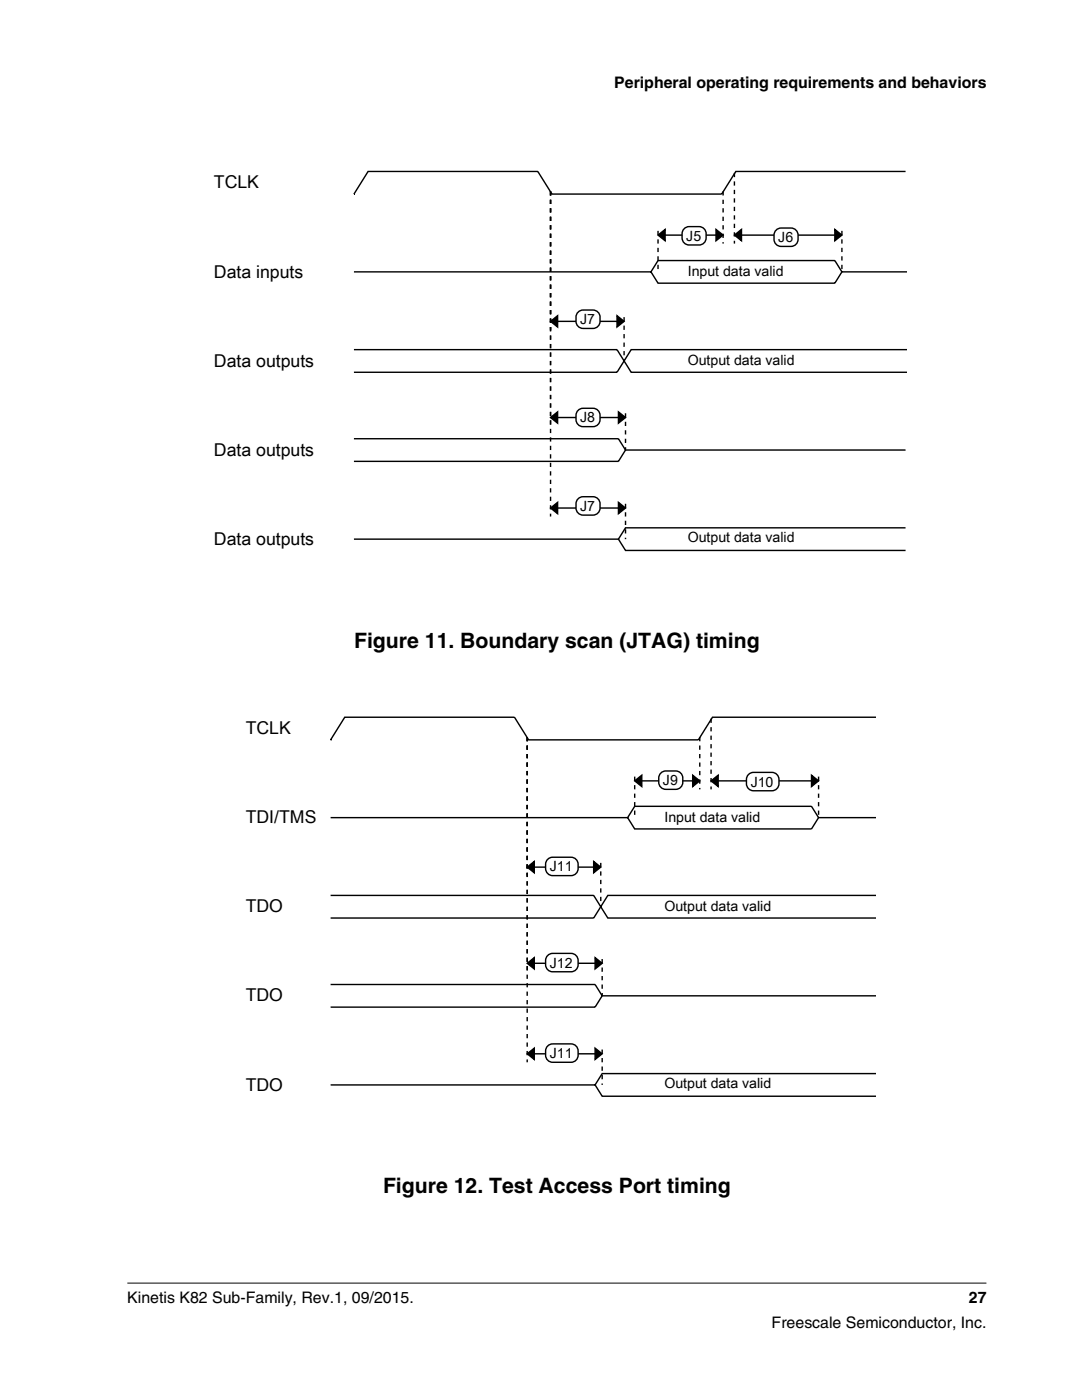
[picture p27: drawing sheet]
<svg xmlns="http://www.w3.org/2000/svg" width="216mm" height="279mm" viewBox="0 0 216 279" stroke-linecap="round" stroke-linejoin="round" font-family="sans-serif">
<defs><g id="words">
<g font-size="4.2">
<text x="70.7" y="129.2">Figure 11. Boundary scan (JTAG) timing</text>
<text x="76.4" y="238.1">Figure 12. Test Access Port timing</text>
</g>
<g font-size="3.5">
<text x="42.7" y="37.6">TCLK</text>
<text x="42.7" y="55.4">Data inputs</text>
<text x="42.7" y="73.2">Data outputs</text>
<text x="42.7" y="90.9">Data outputs</text>
<text x="42.7" y="108.7">Data outputs</text>
<text x="49" y="146.5">TCLK</text>
<text x="49" y="164.3">TDI/TMS</text>
<text x="49" y="182.1">TDO</text>
<text x="49" y="199.9">TDO</text>
<text x="49" y="217.6">TDO</text>
</g>
<g font-size="3.2">
<text x="122.6" y="17.5">Peripheral operating requirements and behaviors</text>
<text x="25.4" y="260">Kinetis K82 Sub-Family, Rev.1, 09/2015.</text>
<text x="193.3" y="260">27</text>
<text x="154" y="265">Freescale Semiconductor, Inc.</text>
</g>
<g font-size="2.8">
<text x="136.9" y="48">J5</text>
<text x="155.3" y="48.3">J6</text>
<text x="137.2" y="55.1">Input data valid</text>
<text x="115.8" y="64.7">J7</text>
<text x="137.2" y="72.9">Output data valid</text>
<text x="115.8" y="84.3">J8</text>
<text x="115.8" y="102">J7</text>
<text x="137.2" y="108.2">Output data valid</text>
<text x="132.3" y="156.7">J9</text>
<text x="149.8" y="157">J10</text>
<text x="132.6" y="164">Input data valid</text>
<text x="109.7" y="173.9">J11</text>
<text x="132.6" y="181.8">Output data valid</text>
<text x="109.7" y="193.1">J12</text>
<text x="109.7" y="211.2">J11</text>
<text x="132.6" y="217.1">Output data valid</text>
</g>
</g></defs>
<g fill="none" stroke="#000" stroke-width=".28">
<path d="M70.6 38.7h.1M180.7 34.2h-33.9l-2.8 4.5h-33.9l-2.8-4.5h-33.9l-2.8 4.5M70.6 54.3h59.3M129.9 54.3l1.4 2.2h35.3l1.4-2.2h13M129.9 54.3l1.4-2.3h35.3l1.4 2.3M131.3 46.9l1.4-1.1v2.2zM131.3 46.9h13M142.9 45.8l1.4 1.1-1.4 1.1zM146.5 46.9l1.5-1.1v2.2zM146.5 46.9h21.5M166.6 45.8l1.4 1.1-1.4 1.1zM70.6 69.8h52.5l2.8 4.5h55.1"/>
<path d="M109.9 64.1l1.4-1.1v2.3zM109.9 64.1h14.6M123.1 63l1.4 1.1-1.4 1.2zM181 69.8h-55.1l-2.8 4.5h-52.5M70.6 87.6h52.8l1.4 2.2M109.9 83.3l1.4-1.1v2.3zM109.9 83.3h14.9M123.4 82.2l1.4 1.1-1.4 1.2zM180.7 89.8h-55.9l-1.4 2.3h-52.8M70.6 107.6h52.8M109.9 101.4l1.4-1.1v2.2zM109.9 101.4h14.9"/>
<path d="M123.4 100.3l1.4 1.1-1.4 1.1zM123.4 107.6l1.4 2.3h55.9M180.7 105.3h-55.9l-1.4 2.3"/>
</g>
<path d="M131.3 46.9l1.4-1.1v2.2zM142.9 45.8l1.4 1.1-1.4 1.1zM146.5 46.9l1.5-1.1v2.2zM166.6 45.8l1.4 1.1-1.4 1.1zM109.9 64.1l1.4-1.1v2.3zM123.1 63l1.4 1.1-1.4 1.2zM109.9 83.3l1.4-1.1v2.3zM123.4 82.2l1.4 1.1-1.4 1.2zM109.9 101.4l1.4-1.1v2.2zM123.4 100.3l1.4 1.1-1.4 1.1z" fill="#000"/>
<path d="M109.9 38.2v27.6M109.9 38.2v46.8M109.9 38.2v64.9M144.3 38.2v10.4M146.5 34.5v14.1M131.3 46.1v8.2M168 46.1v8.2M124.5 63.3v8.7M124.8 82.5v7.3M124.8 100.5v7.1" fill="none" stroke="#000" stroke-width=".28" stroke-dasharray=".8 .8" stroke-linecap="butt"/>
<path d="M115.2 62.5l.3-.4a4.8 4.8 0 0 1 3.3-.2 2.04 2.04 0 0 1 0 3.6 4.8 4.8 0 0 1-3.3-.2 2.41 2.41 0 0 1-.3-2.8z" fill="#fff"/>
<path d="M115.2 62.5l.3-.4a4.8 4.8 0 0 1 3.3-.2 2.04 2.04 0 0 1 0 3.6 4.8 4.8 0 0 1-3.3-.2 2.41 2.41 0 0 1-.3-2.8z" fill="none" stroke="#000" stroke-width=".28"/>
<path d="M115.2 82.1l.3-.3a4.8 4.8 0 0 1 3.3-.2 2.04 2.04 0 0 1 0 3.5 4.8 4.8 0 0 1-3.3-.2 2.41 2.41 0 0 1-.3-2.8z" fill="#fff"/>
<path d="M115.2 82.1l.3-.3a4.8 4.8 0 0 1 3.3-.2 2.04 2.04 0 0 1 0 3.5 4.8 4.8 0 0 1-3.3-.2 2.41 2.41 0 0 1-.3-2.8z" fill="none" stroke="#000" stroke-width=".28"/>
<path d="M115.2 99.7l.3-.3a4.8 4.8 0 0 1 3.3-.2 2.04 2.04 0 0 1 0 3.5 4.8 4.8 0 0 1-3.3-.2 2.41 2.41 0 0 1-.3-2.8z" fill="#fff"/>
<path d="M115.2 99.7l.3-.3a4.8 4.8 0 0 1 3.3-.2 2.04 2.04 0 0 1 0 3.5 4.8 4.8 0 0 1-3.3-.2 2.41 2.41 0 0 1-.3-2.8z" fill="none" stroke="#000" stroke-width=".28"/>
<path d="M136.4 45.8l.3-.3a4.8 4.8 0 0 1 3.2-.2 2.04 2.04 0 0 1 0 3.5 4.8 4.8 0 0 1-3.2-.2 2.41 2.41 0 0 1-.3-2.8z" fill="#fff"/>
<path d="M136.4 45.8l.3-.3a4.8 4.8 0 0 1 3.2-.2 2.04 2.04 0 0 1 0 3.5 4.8 4.8 0 0 1-3.2-.2 2.41 2.41 0 0 1-.3-2.8z" fill="none" stroke="#000" stroke-width=".28"/>
<path d="M154.7 46.1l.3-.3a4.8 4.8 0 0 1 3.3-.2 2.04 2.04 0 0 1 0 3.5 4.8 4.8 0 0 1-3.3-.2 2.41 2.41 0 0 1-.3-2.8z" fill="#fff"/>
<g fill="none" stroke="#000" stroke-width=".28">
<path d="M154.7 46.1l.3-.3a4.8 4.8 0 0 1 3.3-.2 2.04 2.04 0 0 1 0 3.5 4.8 4.8 0 0 1-3.3-.2 2.41 2.41 0 0 1-.3-2.8zM66 147.7h.1M126.6 155.8l1.5-1.1v2.3zM126.6 155.8h13M138.2 154.7l1.4 1.1-1.4 1.2zM141.9 155.8l1.4-1.1v2.3zM141.9 155.8h21.4M161.9 154.7l1.4 1.1-1.4 1.2zM174.7 143.1h-32.5l-2.9 4.6h-33.8l-2.8-4.6h-33.9l-2.8 4.6M66 163.2h59.2M66 178.7h52.5l2.8 4.5h53.4M105.2 173.1l1.4-1.2v2.3z"/>
<path d="M105.2 173.1h14.7M118.5 171.9l1.4 1.2-1.4 1.1zM125.2 163.2l1.4 2.2h35.3l1.4-2.2h11.4M125.2 163.2l1.4-2.3h35.3l1.4 2.3M174.7 178.7h-53.4l-2.8 4.5h-52.5M66 196.5h52.7l1.5 2.2M105.2 192.2l1.4-1.1v2.3zM105.2 192.2h15M118.7 191.1l1.5 1.1-1.5 1.2zM174.7 198.7h-54.5l-1.5 2.3h-52.7M66 216.5h52.7M105.2 210.3l1.4-1.1v2.2z"/>
<path d="M105.2 210.3h15M118.7 209.2l1.5 1.1-1.5 1.1zM118.7 216.5l1.5 2.3h54.5M174.7 214.3h-54.5l-1.5 2.2"/>
</g>
<path d="M126.6 155.8l1.5-1.1v2.3zM138.2 154.7l1.4 1.1-1.4 1.2zM141.9 155.8l1.4-1.1v2.3zM161.9 154.7l1.4 1.1-1.4 1.2zM105.2 173.1l1.4-1.2v2.3zM118.5 171.9l1.4 1.2-1.4 1.1zM105.2 192.2l1.4-1.1v2.3zM118.7 191.1l1.5 1.1-1.5 1.2zM105.2 210.3l1.4-1.1v2.2zM118.7 209.2l1.5 1.1-1.5 1.1z" fill="#000"/>
<path d="M105.2 147.1v27.6M105.2 147.1v46.8M105.2 147.1v64.9M126.6 155v8.2M139.6 147.1v10.4M141.9 143.4v14.1M163.3 155v8.2M119.9 172.2v8.8M120.2 191.4v7.3M120.2 209.5v7" fill="none" stroke="#000" stroke-width=".28" stroke-dasharray=".8 .8" stroke-linecap="butt"/>
<path d="M109.4 171.4l.9-.3h3.6a1.41 1.41 0 0 1 1.5 1.4 1.79 1.79 0 0 1-1 2.2h-4.1a1.41 1.41 0 0 1-1.4-1.4 1.9 1.9 0 0 1 .5-1.9z" fill="#fff"/>
<path d="M109.4 171.4l.9-.3h3.6a1.41 1.41 0 0 1 1.5 1.4 1.79 1.79 0 0 1-1 2.2h-4.1a1.41 1.41 0 0 1-1.4-1.4 1.9 1.9 0 0 1 .5-1.9z" fill="none" stroke="#000" stroke-width=".28"/>
<path d="M109.1 190.8l.7-.5h.5h3.6a1.41 1.41 0 0 1 1.5 1.4 1.79 1.79 0 0 1-1 2.2h-4.1a1.41 1.41 0 0 1-1.4-1.4v-1.3z" fill="#fff"/>
<path d="M109.1 190.8l.7-.5h.5h3.6a1.41 1.41 0 0 1 1.5 1.4 1.79 1.79 0 0 1-1 2.2h-4.1a1.41 1.41 0 0 1-1.4-1.4v-1.3z" fill="none" stroke="#000" stroke-width=".28"/>
<path d="M109.1 208.9l.7-.5 .5-.1h3.6a1.41 1.41 0 0 1 1.5 1.4 1.79 1.79 0 0 1-1 2.2l-4.1 .1a1.41 1.41 0 0 1-1.4-1.4v-1.3z" fill="#fff"/>
<path d="M109.1 208.9l.7-.5 .5-.1h3.6a1.41 1.41 0 0 1 1.5 1.4 1.79 1.79 0 0 1-1 2.2l-4.1 .1a1.41 1.41 0 0 1-1.4-1.4v-1.3z" fill="none" stroke="#000" stroke-width=".28"/>
<path d="M131.7 154.4l.3-.3a4.8 4.8 0 0 1 3.3-.2 2.04 2.04 0 0 1 0 3.6 4.8 4.8 0 0 1-3.3-.2 2.41 2.41 0 0 1-.3-2.9z" fill="#fff"/>
<path d="M131.7 154.4l.3-.3a4.8 4.8 0 0 1 3.3-.2 2.04 2.04 0 0 1 0 3.6 4.8 4.8 0 0 1-3.3-.2 2.41 2.41 0 0 1-.3-2.9z" fill="none" stroke="#000" stroke-width=".28"/>
<path d="M149.2 154.7l.7-.5 .5-.1h3.6a1.41 1.41 0 0 1 1.4 1.5 1.79 1.79 0 0 1-.9 2.1l-4.1 .1a1.41 1.41 0 0 1-1.5-1.4l.1-1.3z" fill="#fff"/>
<path d="M149.2 154.7l.7-.5 .5-.1h3.6a1.41 1.41 0 0 1 1.4 1.5 1.79 1.79 0 0 1-.9 2.1l-4.1 .1a1.41 1.41 0 0 1-1.5-1.4l.1-1.3z" fill="none" stroke="#000" stroke-width=".28"/>
<path d="M25.4 256.1h171.4" fill="none" stroke="#000" stroke-width=".2"/>
<use href="#words"/>
</svg>
